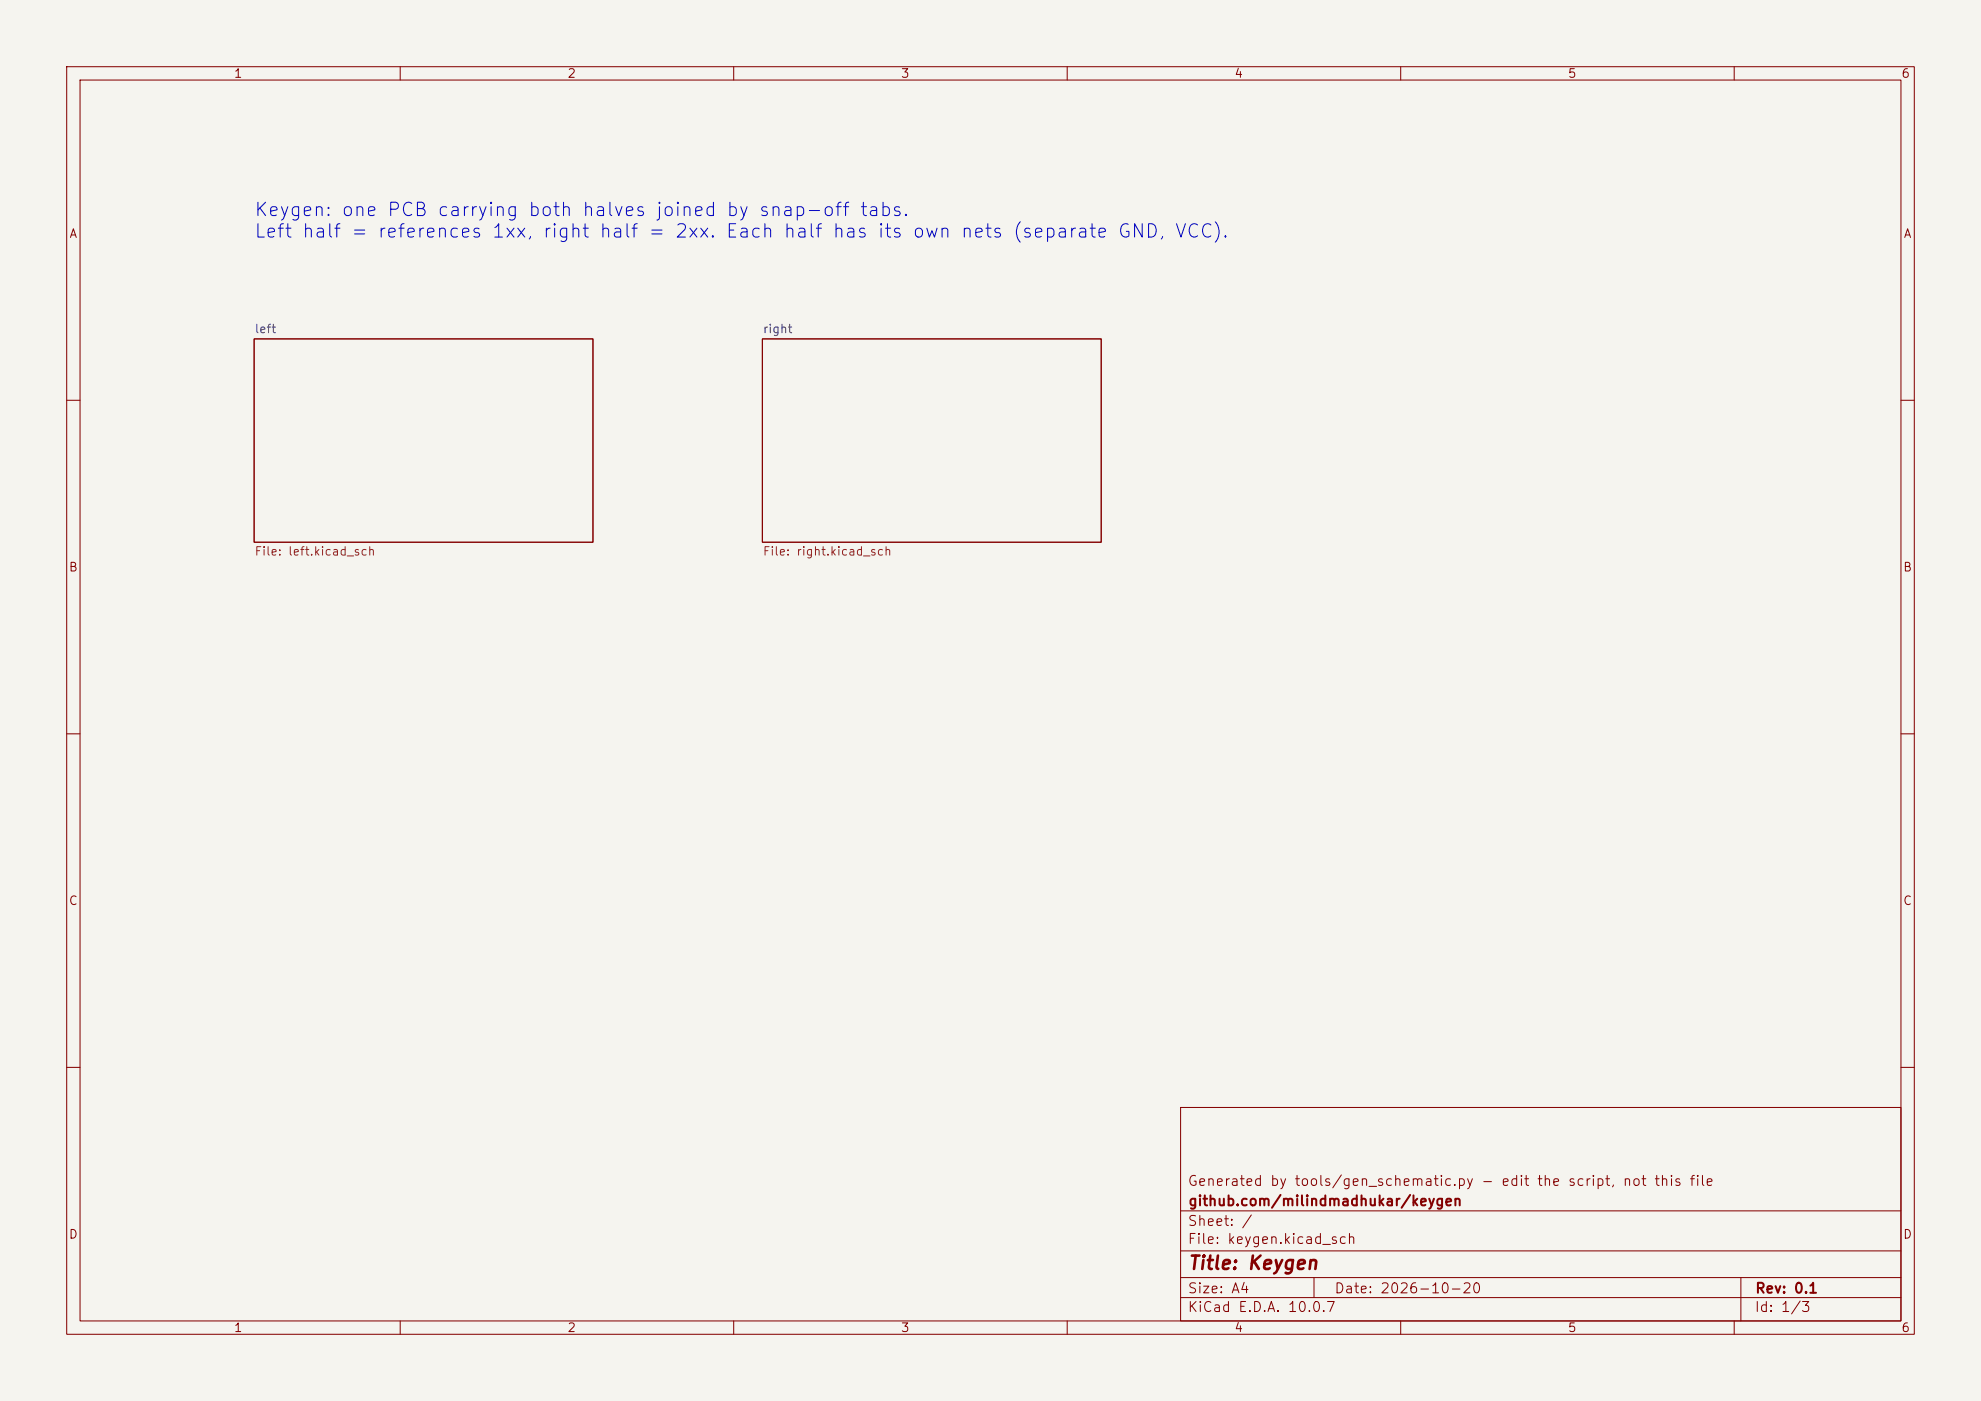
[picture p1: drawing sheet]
<svg xmlns="http://www.w3.org/2000/svg" width="297mm" height="210mm" viewBox="0 0 297 210" stroke-linecap="round" stroke-linejoin="round" font-family="sans-serif">
<defs><g id="words">
<g font-size="2" fill="#0000c2">
<text x="38" y="32.9">Keygen: one PCB carrying both halves joined by snap-off tabs.</text>
<text x="38" y="36.1">Left half = references 1xx, right half = 2xx. Each half has its own nets (separate GND, VCC).</text>
</g>
<text font-size="2" fill="#840000" x="178" y="190.8">Title: Keygen</text>
<g font-size="1.5" fill="#840000">
<text x="178" y="178.1">Generated by tools/gen_schematic.py - edit the script, not this file</text>
<text x="178" y="184.1">Sheet: /</text>
<text x="178" y="181.1">github.com/milindmadhukar/keygen</text>
<text x="178" y="186.8">File: keygen.kicad_sch</text>
<text x="178" y="197">KiCad E.D.A. 10.0.7</text>
<text x="178" y="194.2">Size: A4</text>
<text x="200" y="194.2">Date: 2026-10-20</text>
<text x="263" y="197">Id: 1/3</text>
<text x="263" y="194.2">Rev: 0.1</text>
</g>
<g font-size="1.3" fill="#840000">
<text x="35" y="12">1</text>
<text x="85" y="12">2</text>
<text x="135" y="12">3</text>
<text x="185" y="12">4</text>
<text x="235" y="12">5</text>
<text x="285" y="12">6</text>
<text x="10.3" y="36">A</text>
<text x="285.3" y="36">A</text>
<text x="10.2" y="86">B</text>
<text x="285.2" y="86">B</text>
<text x="10.2" y="136">C</text>
<text x="285.2" y="136">C</text>
<text x="10.2" y="186">D</text>
<text x="285.2" y="186">D</text>
<text x="35" y="200">1</text>
<text x="85" y="200">2</text>
<text x="135" y="200">3</text>
<text x="185" y="200">4</text>
<text x="235" y="200">5</text>
<text x="285" y="200">6</text>
</g>
<g font-size="1.3" fill="#006464">
<text x="38.1" y="50.3">left</text>
<text x="114.3" y="50.3">right</text>
</g>
<g font-size="1.3" fill="#725600">
<text x="38.1" y="83.6">File: left.kicad_sch</text>
<text x="114.3" y="83.6">File: right.kicad_sch</text>
</g>
</g></defs>
<path d="M0 0h297v210h-297z" fill="#f5f4ef" stroke="#f5f4ef" stroke-width=".15"/>
<g fill="none" stroke="#840000" stroke-width=".15">
<path d="M10 10h277v190h-277zM12 12h273v186h-273zM60 10v2M110 10v2M160 10v2M210 10v2M260 10v2M38.1 50.8h50.8v30.5h-50.8zM114.3 50.8h50.8v30.5h-50.8zM10 60h2M285 60h2M10 110h2"/>
<path d="M285 110h2M10 160h2M177 166h108v32h-108zM285 160h2M60 198v2M110 198v2M160 198v2M177 194.5h108M177 191.5h108M177 187.5h108M177 181.5h108M197 191.5v3"/>
<path d="M210 198v2M260 198v2M261 191.5v6.5"/>
</g>
<use href="#words"/>
</svg>
